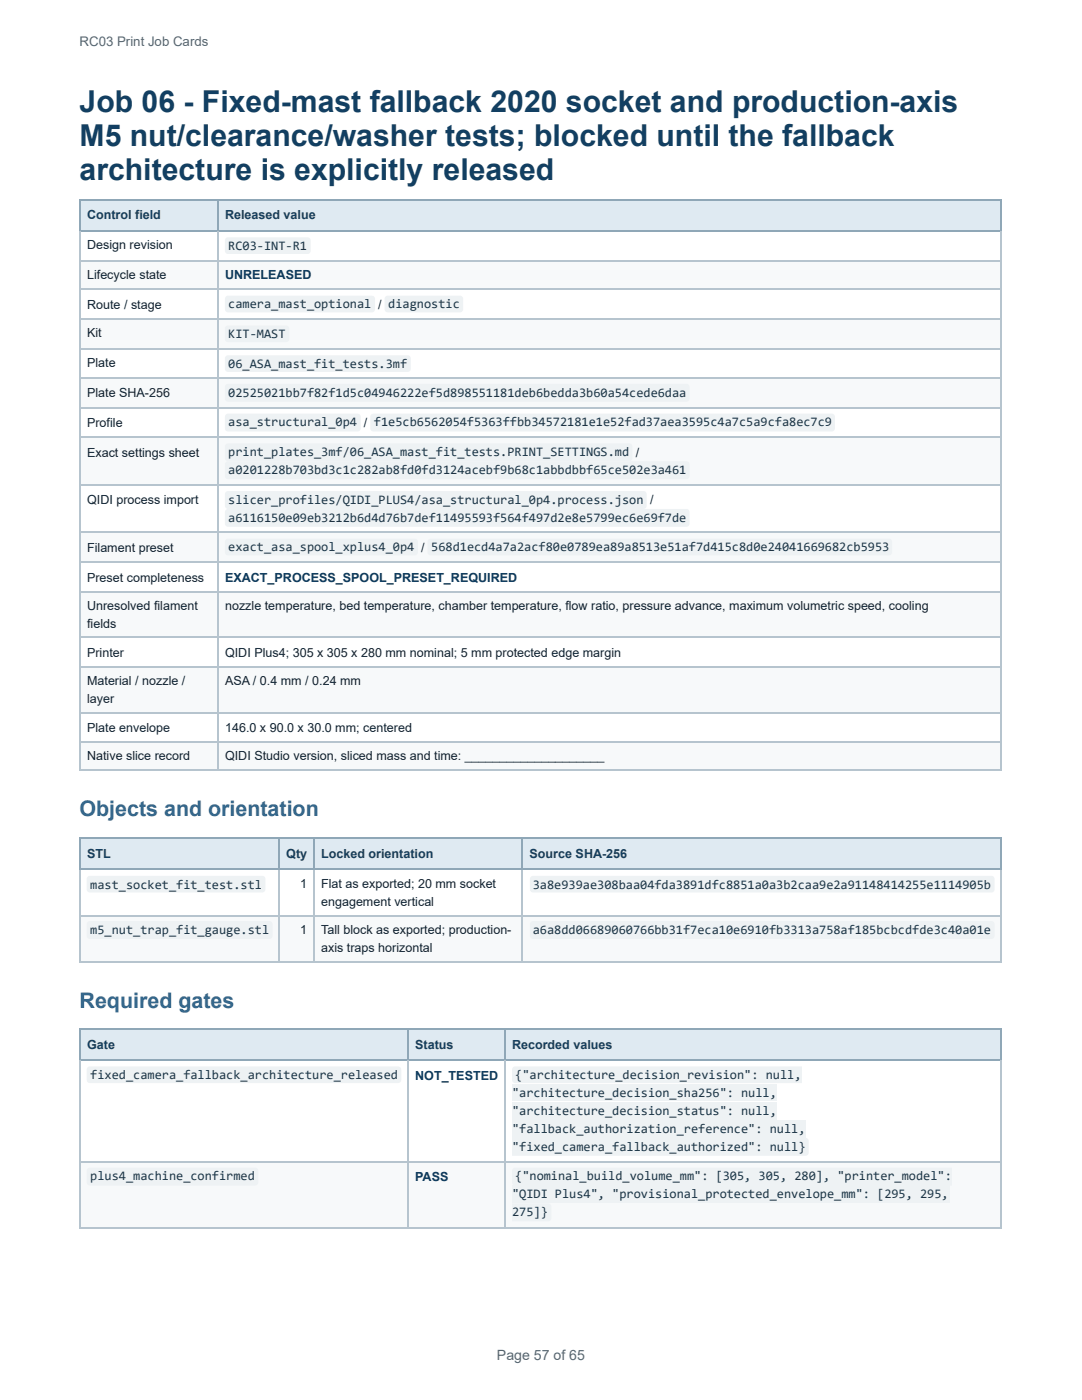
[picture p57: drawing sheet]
<svg xmlns="http://www.w3.org/2000/svg" width="216mm" height="279mm" viewBox="0 0 216 279" stroke-linecap="round" stroke-linejoin="round" font-family="sans-serif">
<defs><g id="words">
<g font-size="6" fill="#123f62">
<text x="15.9" y="22.4">Job 06 - Fixed-mast fallback 2020 socket and production-axis</text>
<text x="15.9" y="29.1">M5 nut/clearance/washer tests; blocked until the fallback</text>
<text x="15.9" y="36">architecture is explicitly released</text>
</g>
<g font-size="4.3" fill="#2f668e">
<text x="15.9" y="162.9">Objects and orientation</text>
<text x="15.9" y="201.2">Required gates</text>
</g>
<text font-size="2.8" fill="#5b6470" x="99.2" y="271.5">Page 57 of 65</text>
<text font-size="2.6" fill="#5b6470" x="15.9" y="9.3">RC03 Print Job Cards</text>
<g font-size="2.6" fill="#1d3646">
<text x="45.5" y="49.9">RC03-INT-R1</text>
<text x="45.5" y="61.5">camera_mast_optional</text>
<text x="77.5" y="61.5">diagnostic</text>
<text x="45.5" y="67.5">KIT-MAST</text>
<text x="45.5" y="73.4">06_ASA_mast_fit_tests.3mf</text>
<text x="45.5" y="79.1">02525021bb7f82f1d5c04946222ef5d898551181deb6bedda3b60a54cede6daa</text>
<text x="45.5" y="85.1">asa_structural_0p4</text>
<text x="74.6" y="85.1">f1e5cb6562054f5363ffbb34572181e1e52fad37aea3595c4a7c5a9cfa8ec7c9</text>
<text x="45.5" y="91">print_plates_3mf/06_ASA_mast_fit_tests.PRINT_SETTINGS.md</text>
<text x="45.5" y="94.6">a0201228b703bd3c1c282ab8fd0fd3124acebf9b68c1abbdbbf65ce502e3a461</text>
<text x="45.5" y="100.5">slicer_profiles/QIDI_PLUS4/asa_structural_0p4.process.json</text>
<text x="45.5" y="104.1">a6116150e09eb3212b6d4d76b7def11495593f564f497d2e8e5799ec6e69f7de</text>
<text x="45.5" y="110">exact_asa_spool_xplus4_0p4</text>
<text x="86" y="110">568d1ecd4a7a2acf80e0789ea89a8513e51af7d415c8d0e24041669682cb5953</text>
<text x="18" y="177.3">mast_socket_fit_test.stl</text>
<text x="106.3" y="177.3">3a8e939ae308baa04fda3891dfc8851a0a3b2caa9e2a91148414255e1114905b</text>
<text x="18" y="186.4">m5_nut_trap_fit_gauge.stl</text>
<text x="106.3" y="186.4">a6a8dd06689060766bb31f7eca10e6910fb3313a758af185bcbcdfde3c40a01e</text>
<text x="18" y="215.4">fixed_camera_fallback_architecture_released</text>
<text x="102.8" y="215.4">{&quot;architecture_decision_revision&quot;: null,</text>
<text x="102.2" y="218.9">&quot;architecture_decision_sha256&quot;: null,</text>
<text x="102.2" y="222.5">&quot;architecture_decision_status&quot;: null,</text>
<text x="102.2" y="226.1">&quot;fallback_authorization_reference&quot;: null,</text>
<text x="102.2" y="229.6">&quot;fixed_camera_fallback_authorized&quot;: null}</text>
<text x="18" y="235.6">plus4_machine_confirmed</text>
<text x="102.2" y="239.1">&quot;QIDI Plus4&quot;, &quot;provisional_protected_envelope_mm&quot;: [295, 295,</text>
<text x="102.8" y="235.6">{&quot;nominal_build_volume_mm&quot;: [305, 305, 280], &quot;printer_model&quot;:</text>
<text x="102.2" y="242.7">275]}</text>
</g>
<g font-size="2.5" fill="#173c56">
<text x="17.4" y="43.8">Control field</text>
<text x="44.9" y="43.8">Released value</text>
<text x="17.4" y="171.2">STL</text>
<text x="57.1" y="171.2">Qty</text>
<text x="64.1" y="171.2">Locked orientation</text>
<text x="105.7" y="171.2">Source SHA-256</text>
<text x="17.4" y="209.3">Gate</text>
<text x="82.8" y="209.3">Status</text>
<text x="102.2" y="209.3">Recorded values</text>
</g>
<g font-size="2.5" fill="#17202a">
<text x="17.4" y="49.7">Design revision</text>
<text x="17.4" y="55.7">Lifecycle state</text>
<text x="17.4" y="61.6">Route / stage</text>
<text x="75.4" y="61.6">/</text>
<text x="17.4" y="67.3">Kit</text>
<text x="17.4" y="73.3">Plate</text>
<text x="17.4" y="79.2">Plate SHA-256</text>
<text x="17.4" y="85.2">Profile</text>
<text x="72.6" y="85.2">/</text>
<text x="17.4" y="91.1">Exact settings sheet</text>
<text x="126.9" y="91.1">/</text>
<text x="17.4" y="100.6">QIDI process import</text>
<text x="129.7" y="100.6">/</text>
<text x="17.4" y="110.1">Filament preset</text>
<text x="84" y="110.1">/</text>
<text x="17.4" y="116.1">Preset completeness</text>
<text x="17.4" y="121.8">Unresolved filament</text>
<text x="17.4" y="125.3">fields</text>
<text x="44.9" y="121.8">nozzle temperature, bed temperature, chamber temperature, flow ratio, pressure advance, maximum volumetric speed, cooling</text>
<text x="17.4" y="131">Printer</text>
<text x="44.9" y="131">QIDI Plus4; 305 x 305 x 280 mm nominal; 5 mm protected edge margin</text>
<text x="17.4" y="136.8">Material / nozzle /</text>
<text x="44.9" y="136.8">ASA / 0.4 mm / 0.24 mm</text>
<text x="17.4" y="140.3">layer</text>
<text x="17.4" y="146">Plate envelope</text>
<text x="44.9" y="146">146.0 x 90.0 x 30.0 mm; centered</text>
<text x="17.4" y="151.7">Native slice record</text>
<text x="44.9" y="151.7">QIDI Studio version, sliced mass and time: ____________________</text>
<text x="59.9" y="177.2">1</text>
<text x="64.1" y="177.2">Flat as exported; 20 mm socket</text>
<text x="64.1" y="180.7">engagement vertical</text>
<text x="59.9" y="186.4">1</text>
<text x="64.1" y="186.4">Tall block as exported; production-</text>
<text x="64.1" y="190">axis traps horizontal</text>
</g>
<g font-size="2.5" fill="#0a3656">
<text x="44.9" y="55.7">UNRELEASED</text>
<text x="44.9" y="116.1">EXACT_PROCESS_SPOOL_PRESET_REQUIRED</text>
<text x="82.8" y="215.4">NOT_TESTED</text>
<text x="82.8" y="235.7">PASS</text>
</g>
</g></defs>
<g fill="#dfeaf2">
<path d="M16.1 39.8h27.4v6.1h-27.4z"/>
<path d="M43.5 39.8h156.3v6.1h-156.3z"/>
</g>
<g fill="#f7f9fa">
<path d="M16.1 51.9h27.4v5.9h-27.4z"/>
<path d="M43.5 51.9h156.3v5.9h-156.3z"/>
<path d="M16.1 63.5h27.4v6h-27.4z"/>
<path d="M43.5 63.5h156.3v6h-156.3z"/>
<path d="M16.1 75.4h27.4v6h-27.4z"/>
<path d="M43.5 75.4h156.3v6h-156.3z"/>
<path d="M16.1 87.3h27.4v9.5h-27.4z"/>
<path d="M43.5 87.3h156.3v9.5h-156.3z"/>
<path d="M16.1 106.3h27.4v6h-27.4z"/>
<path d="M43.5 106.3h156.3v6h-156.3z"/>
<path d="M16.1 118h27.4v9.2h-27.4z"/>
<path d="M43.5 118h156.3v9.2h-156.3z"/>
<path d="M16.1 132.9h27.4v9.3h-27.4z"/>
<path d="M43.5 132.9h156.3v9.3h-156.3z"/>
<path d="M16.1 147.9h27.4v6h-27.4z"/>
<path d="M43.5 147.9h156.3v6h-156.3z"/>
</g>
<path d="M15.9 39.9h183.9M16 39.8v6.4M43.6 39.8v6.4M15.9 46.1h183.9" fill="none" stroke="#8fa7b7" stroke-width=".24"/>
<path d="M199.7 39.8v6.4" fill="none" stroke="#8fa7b7" stroke-width=".2"/>
<g fill="none" stroke="#b6c4ce" stroke-width=".24">
<path d="M15.9 52h183.9M15.9 57.7h183.9M16 46.2v107.7M43.6 46.2v107.7M15.9 63.6h183.9M15.9 69.6h183.9M15.9 75.5h183.9M15.9 81.5h183.9M15.9 87.2h183.9M15.9 96.7h183.9M15.9 106.2h183.9M15.9 112.1h183.9"/>
<path d="M15.9 118.1h183.9M15.9 127.1h183.9M15.9 133.1h183.9M15.9 142.3h183.9M15.9 148h183.9M15.9 153.8h183.9"/>
</g>
<path d="M199.7 46.2v107.7" fill="none" stroke="#b6c4ce" stroke-width=".2"/>
<g fill="#dfeaf2">
<path d="M16.1 167.2h39.7v6.2h-39.7z"/>
<path d="M55.8 167.2h6.9v6.2h-6.9z"/>
<path d="M62.7 167.2h41.6v6.2h-41.6z"/>
<path d="M104.3 167.2h95.5v6.2h-95.5z"/>
</g>
<g fill="#f7f9fa">
<path d="M16.1 182.6h39.7v9.3h-39.7z"/>
<path d="M55.8 182.6h6.9v9.3h-6.9z"/>
<path d="M62.7 182.6h41.6v9.3h-41.6z"/>
<path d="M104.3 182.6h95.5v9.3h-95.5z"/>
</g>
<path d="M15.9 167.3h183.9M15.9 173.5h183.9M16 167.2v6.4M55.7 167.2v6.4M62.6 167.2v6.4M104.2 167.2v6.4" fill="none" stroke="#8fa7b7" stroke-width=".24"/>
<path d="M199.7 167.2v6.4" fill="none" stroke="#8fa7b7" stroke-width=".2"/>
<path d="M16 173.6v18.5M55.7 173.6v18.5M62.6 173.6v18.5M104.2 173.6v18.5M15.9 182.8h183.9M15.9 192h183.9" fill="none" stroke="#b6c4ce" stroke-width=".24"/>
<path d="M199.7 173.6v18.5" fill="none" stroke="#b6c4ce" stroke-width=".2"/>
<g fill="#dfeaf2">
<path d="M16.1 205.5h65.4v6.1h-65.4z"/>
<path d="M81.5 205.5h19.2v6.1h-19.2z"/>
<path d="M100.7 205.5h99.1v6.1h-99.1z"/>
</g>
<g fill="#f7f9fa">
<path d="M16.1 231.8h65.4v13.1h-65.4z"/>
<path d="M81.5 231.8h19.2v13.1h-19.2z"/>
<path d="M100.7 231.8h99.1v13.1h-99.1z"/>
</g>
<path d="M15.9 205.3h183.9M15.9 211.5h183.9M16 205.2v6.4M81.4 205.2v6.4M100.9 205.2v6.4" fill="none" stroke="#8fa7b7" stroke-width=".24"/>
<path d="M199.7 205.2v6.4" fill="none" stroke="#8fa7b7" stroke-width=".2"/>
<path d="M16 211.6v33.3M81.4 211.6v33.3M100.9 211.6v33.3M15.9 232h183.9M15.9 245h183.9" fill="none" stroke="#b6c4ce" stroke-width=".24"/>
<path d="M199.7 211.6v33.3" fill="none" stroke="#b6c4ce" stroke-width=".2"/>
<g fill="#eef2f4">
<path d="M45.1 47.5l.4-.1h15.9a.63 .63 0 0 1 .6 .6v2.1a.64 .64 0 0 1-.6 .6h-15.9a.64 .64 0 0 1-.6-.6v-2.1z"/>
<path d="M45.1 59.2l.4-.2h28.7a.63 .63 0 0 1 .6 .6v2.1a.64 .64 0 0 1-.6 .6h-28.7a.64 .64 0 0 1-.6-.6v-2.1z"/>
<path d="M76.9 59.2l.5-.2h14.4a.63 .63 0 0 1 .6 .6v2.1a.64 .64 0 0 1-.6 .6h-14.4a.64 .64 0 0 1-.7-.6v-2.1z"/>
<path d="M45.1 65.1l.4-.1h11.6a.63 .63 0 0 1 .6 .6v2a.64 .64 0 0 1-.6 .7h-11.6a.64 .64 0 0 1-.6-.7v-2z"/>
<path d="M45.1 71.1l.4-.2h35.8a.63 .63 0 0 1 .7 .6v2.1a.64 .64 0 0 1-.7 .6h-35.8a.64 .64 0 0 1-.6-.6v-2.1z"/>
<path d="M45.1 76.8l.4-.2h91.5a.63 .63 0 0 1 .6 .6v2.3a.64 .64 0 0 1-.6 .7h-91.5a.64 .64 0 0 1-.6-.7v-2.3z"/>
<path d="M45.1 82.7l.4-.2h25.8a.63 .63 0 0 1 .7 .7v2.3a.64 .64 0 0 1-.7 .6h-25.8a.64 .64 0 0 1-.6-.6v-2.3z"/>
<path d="M74.1 82.7l.4-.2h91.5a.63 .63 0 0 1 .6 .7v2.3a.64 .64 0 0 1-.6 .6h-91.5a.64 .64 0 0 1-.6-.6v-2.3z"/>
<path d="M45.1 88.7l.4-.2h80.1a.63 .63 0 0 1 .6 .6v2.3a.64 .64 0 0 1-.6 .7h-80.1a.64 .64 0 0 1-.6-.7v-2.3z"/>
<path d="M45.1 92.2l.4-.1h91.5a.63 .63 0 0 1 .6 .6v2.3a.64 .64 0 0 1-.6 .6h-91.5a.64 .64 0 0 1-.6-.6v-2.3z"/>
<path d="M45.1 98.2l.4-.2h82.9a.63 .63 0 0 1 .6 .6v2.3a.64 .64 0 0 1-.6 .7h-82.9a.64 .64 0 0 1-.6-.7v-2.3z"/>
<path d="M45.1 101.8l.4-.2h91.5a.63 .63 0 0 1 .6 .6v2.3a.64 .64 0 0 1-.6 .6h-91.5a.64 .64 0 0 1-.6-.6v-2.3z"/>
<path d="M45.1 107.7l.4-.2h37.3a.63 .63 0 0 1 .6 .6v2.1a.64 .64 0 0 1-.6 .6h-37.3a.64 .64 0 0 1-.6-.6v-2.1z"/>
<path d="M85.5 107.7l.4-.2h91.5a.63 .63 0 0 1 .6 .6v2.1a.64 .64 0 0 1-.6 .6h-91.5a.64 .64 0 0 1-.6-.6v-2.1z"/>
<path d="M17.5 175l.4-.2h34.4a.63 .63 0 0 1 .7 .6v2.1a.64 .64 0 0 1-.7 .6h-34.4a.64 .64 0 0 1-.6-.6v-2.1z"/>
<path d="M105.9 175l.5-.2h91.4a.63 .63 0 0 1 .7 .6v2.1a.64 .64 0 0 1-.7 .6h-91.4a.64 .64 0 0 1-.7-.6v-2.1z"/>
<path d="M17.5 184l.4-.2h35.9a.63 .63 0 0 1 .6 .7v2.3a.64 .64 0 0 1-.6 .6h-35.9a.64 .64 0 0 1-.6-.6v-2.3z"/>
<path d="M105.9 184l.5-.2h91.4a.63 .63 0 0 1 .7 .7v2.3a.64 .64 0 0 1-.7 .6h-91.4a.64 .64 0 0 1-.7-.6v-2.3z"/>
<path d="M17.5 213l.4-.2h61.5a.63 .63 0 0 1 .7 .7v2a.64 .64 0 0 1-.7 .7h-61.5a.64 .64 0 0 1-.6-.7v-2z"/>
<path d="M102.4 213l.4-.2h57.2v3.4h-57.2a.64 .64 0 0 1-.6-.7v-2z"/>
<path d="M102.1 216.4h52.9v3.3h-52.9z"/>
<path d="M102.1 220h52.9v3.5h-52.9z"/>
<path d="M102.1 223.5h58.6v3.6h-58.6z"/>
<path d="M102.1 227.1h58.6a.63 .63 0 0 1 .7 .6v2.3a.64 .64 0 0 1-.7 .7h-58.6z"/>
<path d="M17.5 233.2l.4-.2h33a.63 .63 0 0 1 .6 .7v2.3a.64 .64 0 0 1-.6 .6h-33a.64 .64 0 0 1-.6-.6v-2.3z"/>
<path d="M102.4 233.2l.4-.2h87.1v3.6h-87.1a.64 .64 0 0 1-.6-.6v-2.3z"/>
<path d="M102.1 236.6h87.4v3.6h-87.4z"/>
<path d="M102.1 240.2h7.3a.63 .63 0 0 1 .6 .6v2.3a.64 .64 0 0 1-.6 .6h-7.3z"/>
</g>
<use href="#words"/>
</svg>
